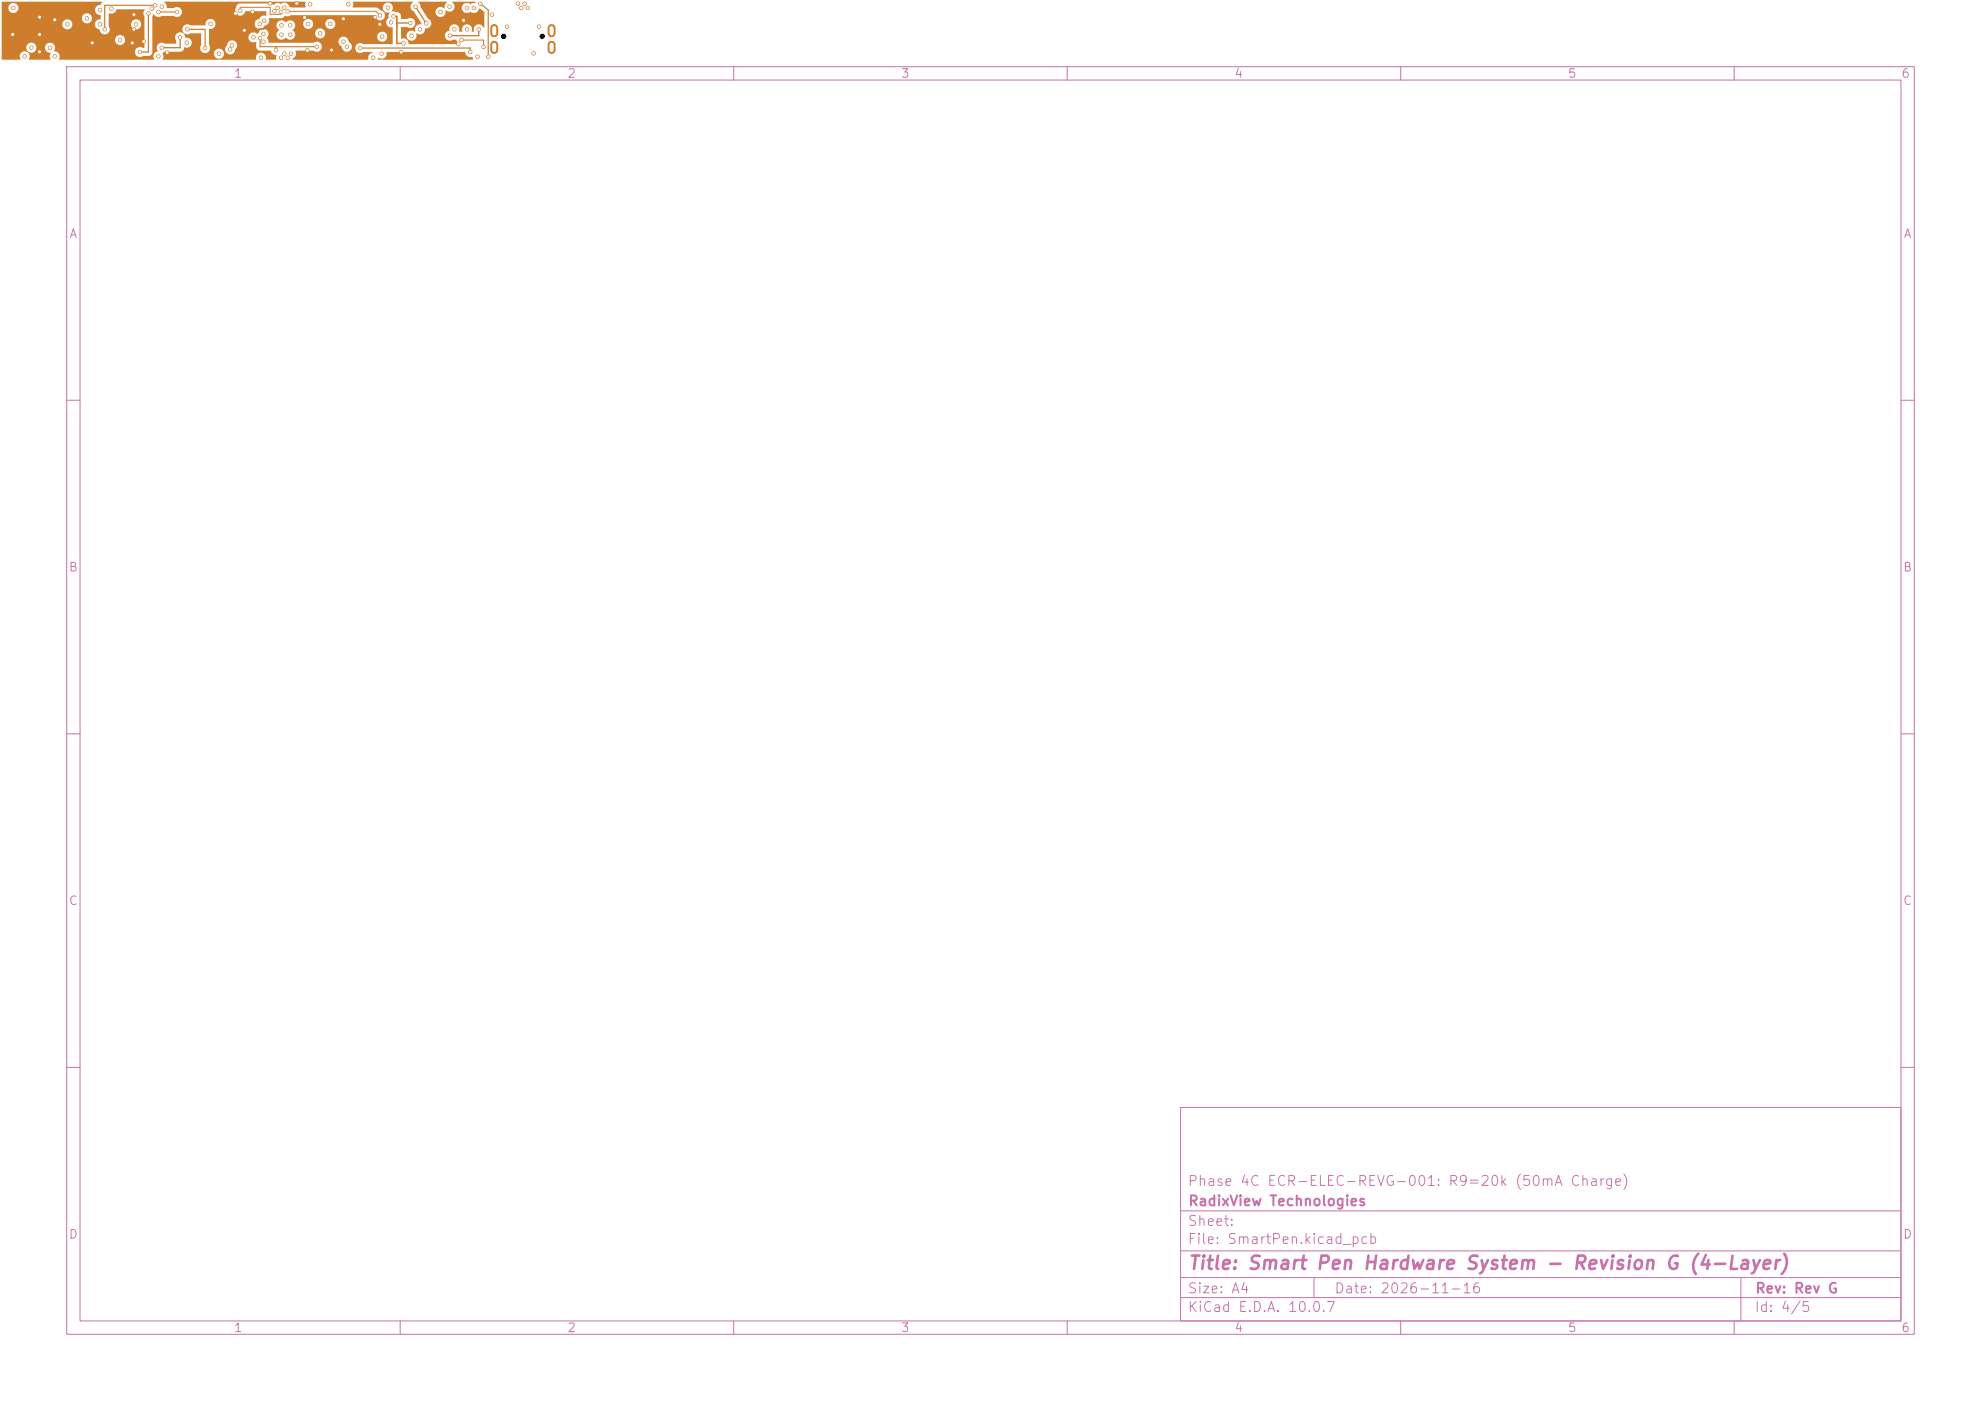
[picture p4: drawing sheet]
<svg xmlns="http://www.w3.org/2000/svg" width="297mm" height="210mm" viewBox="0 0 297 210" stroke-linecap="round" stroke-linejoin="round" font-family="sans-serif">
<defs><g id="words">
<text font-size="2" fill="#c872ab" x="178" y="190.8">Title: Smart Pen Hardware System - Revision G (4-Layer)</text>
<g font-size="1.5" fill="#c872ab">
<text x="178" y="178.1">Phase 4C ECR-ELEC-REVG-001: R9=20k (50mA Charge)</text>
<text x="178" y="184.1">Sheet:</text>
<text x="178" y="181.1">RadixView Technologies</text>
<text x="178" y="186.8">File: SmartPen.kicad_pcb</text>
<text x="178" y="197">KiCad E.D.A. 10.0.7</text>
<text x="178" y="194.2">Size: A4</text>
<text x="200" y="194.2">Date: 2026-11-16</text>
<text x="263" y="197">Id: 4/5</text>
<text x="263" y="194.2">Rev: Rev G</text>
</g>
<g font-size="1.3" fill="#c872ab">
<text x="35" y="12">1</text>
<text x="85" y="12">2</text>
<text x="135" y="12">3</text>
<text x="185" y="12">4</text>
<text x="235" y="12">5</text>
<text x="285" y="12">6</text>
<text x="10.3" y="36">A</text>
<text x="285.3" y="36">A</text>
<text x="10.2" y="86">B</text>
<text x="285.2" y="86">B</text>
<text x="10.2" y="136">C</text>
<text x="285.2" y="136">C</text>
<text x="10.2" y="186">D</text>
<text x="285.2" y="186">D</text>
<text x="35" y="200">1</text>
<text x="85" y="200">2</text>
<text x="135" y="200">3</text>
<text x="185" y="200">4</text>
<text x="235" y="200">5</text>
<text x="285" y="200">6</text>
</g>
</g></defs>
<g fill="none" stroke="#c872ab" stroke-width=".15">
<path d="M10 10h277v190h-277zM12 12h273v186h-273zM60 10v2M110 10v2M160 10v2M210 10v2M260 10v2M10 60h2M285 60h2M10 110h2M285 110h2M10 160h2"/>
<path d="M177 166h108v32h-108zM285 160h2M60 198v2M110 198v2M160 198v2M177 194.5h108M177 191.5h108M177 187.5h108M177 181.5h108M197 191.5v3M210 198v2M260 198v2"/>
<path d="M261 191.5v6.5"/>
</g>
<path d="M74.1 4.2v.8M74.1 6.7v.8M82.7 4.2v.8M82.7 6.7v.8" fill="none" stroke="#ce7d2c" stroke-width="1.2"/>
<g fill="#ce7d2c" stroke="#ce7d2c" stroke-width=".15">
<circle cx="38.9" cy="3.6" r=".25"/>
<circle cx="31.6" cy="3.6" r=".25"/>
<circle cx="34.5" cy="7.4" r=".25"/>
<circle cx="34.8" cy="6.8" r=".25"/>
<circle cx="18" cy="6" r=".25"/>
<circle cx="15" cy="1.5" r=".25"/>
<circle cx="2" cy="1.2" r=".25"/>
<circle cx="43.5" cy="3.8" r=".25"/>
<circle cx="70" cy="1.2" r=".25"/>
<circle cx="48" cy="5" r=".25"/>
<circle cx="28" cy="6.4" r=".25"/>
<circle cx="43.5" cy="5.2" r=".25"/>
<circle cx="42.2" cy="3.8" r=".25"/>
<circle cx="80" cy="8" r=".25"/>
<circle cx="42.2" cy="5.2" r=".25"/>
<circle cx="68.1" cy="4.4" r=".25"/>
<circle cx="28.1" cy="4.4" r=".25"/>
<circle cx="63" cy="4.4" r=".25"/>
<circle cx="70" cy="4.4" r=".25"/>
<circle cx="30.8" cy="7.2" r=".25"/>
<circle cx="32.8" cy="8.1" r=".25"/>
<circle cx="42.6" cy="8.1" r=".25"/>
<circle cx="80.8" cy="4" r=".25"/>
<circle cx="61.7" cy="5.4" r=".25"/>
<circle cx="67.4" cy="5.3" r=".25"/>
<circle cx="71.8" cy="4.4" r=".25"/>
<circle cx="76" cy="4" r=".25"/>
<circle cx="73.7" cy="2.2" r=".25"/>
<circle cx="73.2" cy="8.5" r=".25"/>
<circle cx="77.6" cy=".6" r=".25"/>
<circle cx="72" cy=".6" r=".25"/>
<circle cx="78.6" cy=".6" r=".25"/>
<circle cx="71.6" cy="8.5" r=".25"/>
<circle cx="79.1" cy="1.2" r=".25"/>
<circle cx="71" cy="1.2" r=".25"/>
<circle cx="78.1" cy="1.2" r=".25"/>
<circle cx="36.6" cy="4.5" r=".25"/>
<circle cx="68.7" cy="6.6" r=".25"/>
<circle cx="56.2" cy="2.6" r=".25"/>
<circle cx="25.1" cy="7.9" r=".25"/>
<circle cx="20.1" cy="2.2" r=".25"/>
<circle cx="5.9" cy="5.2" r=".25"/>
<circle cx="46.1" cy="7.5" r=".25"/>
<circle cx="44.5" cy=".5" r=".25"/>
<circle cx="21.6" cy="6.2" r=".25"/>
<circle cx="13.8" cy="6.4" r=".25"/>
<circle cx="49.7" cy="7.5" r=".25"/>
<circle cx="37.9" cy="1.8" r=".25"/>
<circle cx="69.5" cy="3.1" r=".25"/>
<circle cx="40.5" cy=".5" r=".25"/>
<circle cx="5.9" cy="7.8" r=".25"/>
<circle cx="56.9" cy="3.6" r=".25"/>
<circle cx="51.5" cy="2.8" r=".25"/>
<circle cx="20.1" cy="4.4" r=".25"/>
<circle cx="8.2" cy="3" r=".25"/>
<circle cx="1.9" cy="5.2" r=".25"/>
<circle cx="60.1" cy="7.8" r=".25"/>
<circle cx="5.9" cy="2.6" r=".25"/>
<circle cx="35.3" cy="2" r=".25"/>
<circle cx="19.8" cy="6.4" r=".25"/>
<circle cx="45.7" cy="2.6" r=".25"/>
<circle cx="58.2" cy="1.1" r=".25"/>
<circle cx="42.6" cy="1.1" r=".25"/>
<circle cx="58.6" cy="3.4" r=".25"/>
<circle cx="41.1" cy="1.6" r=".25"/>
<circle cx="41.6" cy="1.2" r=".25"/>
<circle cx="57.3" cy="5.5" r=".25"/>
<circle cx="43.1" cy="1.7" r=".25"/>
<circle cx="57" cy="2.3" r=".25"/>
<circle cx="7.5" cy="7.1" r=".25"/>
<circle cx="27" cy="5.6" r=".25"/>
<circle cx="24.3" cy="7.1" r=".25"/>
<circle cx="38" cy="5.6" r=".25"/>
<circle cx="4.7" cy="7.1" r=".25"/>
<circle cx="39.5" cy="5.1" r=".25"/>
<circle cx="8.2" cy="8.4" r=".25"/>
<circle cx="23.8" cy="8.4" r=".25"/>
<circle cx="3.7" cy="8.4" r=".25"/>
<circle cx="10.1" cy="3.6" r=".25"/>
<circle cx="20.4" cy="3.6" r=".25"/>
<circle cx="15" cy="3.6" r=".25"/>
<circle cx="22.2" cy="2" r=".25"/>
<circle cx="21" cy="7.8" r=".25"/>
<circle cx="22.7" cy="1.3" r=".25"/>
<circle cx="16.7" cy="1.3" r=".25"/>
<circle cx="23.3" cy=".8" r=".25"/>
<circle cx="15.7" cy="4.4" r=".25"/>
<circle cx="23.8" cy="1.8" r=".25"/>
<circle cx="26.5" cy="1.8" r=".25"/>
<circle cx="66" cy="1.8" r=".25"/>
<circle cx="24.2" cy="1" r=".25"/>
<circle cx="46.2" cy="3.6" r=".25"/>
<circle cx="49.5" cy="3.6" r=".25"/>
<circle cx="39.5" cy="6.2" r=".25"/>
<circle cx="51.5" cy="6.2" r=".25"/>
<circle cx="41.4" cy="7.5" r=".25"/>
<circle cx="39" cy="5.7" r=".25"/>
<circle cx="47.5" cy="7" r=".25"/>
<circle cx="13" cy="2.8" r=".25"/>
<circle cx="39.6" cy="3.1" r=".25"/>
<circle cx="36" cy="1.6" r=".25"/>
<circle cx="42.1" cy="1.8" r=".25"/>
<circle cx="46.5" cy=".6" r=".25"/>
<circle cx="52.2" cy=".6" r=".25"/>
<circle cx="72.5" cy="7" r=".25"/>
<circle cx="69.2" cy="6" r=".25"/>
<circle cx="52" cy="7" r=".25"/>
<circle cx="54" cy="7.2" r=".25"/>
<circle cx="70.5" cy="7.8" r=".25"/>
<circle cx="43.6" cy="8.1" r=".25"/>
<circle cx="57.2" cy="8.1" r=".25"/>
<circle cx="55.9" cy="8.7" r=".25"/>
<circle cx="43.1" cy="8.6" r=".25"/>
<circle cx="42.1" cy="8.6" r=".25"/>
<circle cx="39.1" cy="8.7" r=".25"/>
<circle cx="59" cy="2.4" r=".25"/>
<circle cx="60.5" cy="6.5" r=".25"/>
<circle cx="61.5" cy="3.4" r=".25"/>
<circle cx="63.9" cy="3.5" r=".25"/>
<circle cx="67.4" cy="1" r=".25"/>
<circle cx="62.3" cy="1" r=".25"/>
</g>
<path d="M22.3 2v5.8h-1.3M23.2 .8h-7.5v3.6M23.7 1.8h2.8M28.1 4.4h2.7v2.8M39 5.7v1.3h8.5M41.4 7v.5M54 7.2h16.5v.6M72 .6l1.2 .9v7" fill="none" stroke="#ce7d2c" stroke-width=".18"/>
<path d="M27 5.6v1.6h-2.8M59 2.5h.5M59.5 3.5h2M59.5 6.5h1M62.3 1l1.6 2.5M71.8 4.4v1h-4.4" fill="none" stroke="#ce7d2c" stroke-width=".2"/>
<path d="M38.9 4.4h.7M59.5 2.5v4" fill="none" stroke="#ce7d2c" stroke-width=".25"/>
<path d="M36 1.6v-.5h4.5v1.1h1.6v-.4M43.1 1.7h13.3l.6 .6M69.2 6h3.3v1" fill="none" stroke="#ce7d2c" stroke-width=".15"/>
<g fill="#ce7d2c">
<path d="M.3 .3h15l-.2 .4a.81 .81 0 0 0-.9 .8 .81 .81 0 0 0 .9 .8v.6a.77 .77 0 0 0-.9 .6 .77 .77 0 0 0 .7 .9 .77 .77 0 0 0 1 .7 .77 .77 0 0 0 .4-1.2v-.3h3.3a.75 .75 0 0 0 1.1 .8 .75 .75 0 0 0 .2-1.3 .75 .75 0 0 0-1.2 .3l-.1 .2h-3.3v-1.6h.1a.82 .82 0 0 0 1.1-.6h4.1l.1 .1a.77 .77 0 0 0 0 1v4.6l-.2 .1a.76 .76 0 0 0-1.1 .1 .76 .76 0 0 0 0 1 .76 .76 0 0 0 1.1 .1h1l.2-.2 .1-.3v-5.4l.3-.4a.8 .8 0 0 0 1.1 .3h1.9a.76 .76 0 0 0 1-.1 .76 .76 0 0 0 0-1 .76 .76 0 0 0-1.1-.1h-1v-.4l-.4-.5h21.2v.8h-2.2l-.2-.1a.82 .82 0 0 0-1.3-.4 .97 .97 0 0 0-1.2 .1l-.3-.2h-4.7a1.34 1.34 0 0 0-.7 1.2 .78 .78 0 0 0 .8 .7 .78 .78 0 0 0 .8-.7h3.1v.6v.1a.8 .8 0 0 0-1 .4 .78 .78 0 0 0-.7 .9 .78 .78 0 0 0 .9 .7l-.5 .7a.79 .79 0 0 0-1.1-.1 .79 .79 0 0 0-.1 1.1 .79 .79 0 0 0 1 .2v.8a.6 .6 0 0 0 .7 .5h1.5a.94 .94 0 0 0 .9 .7l-.1 .6h-1.5a.77 .77 0 0 0-.7-1 .77 .77 0 0 0-.8 1h-.1h-13.9a.75 .75 0 0 0-.1-.9h7.8v.1a.75 .75 0 0 0 1.2 .5 .75 .75 0 0 0-.3-1.3h.7v.2a.77 .77 0 0 0 .9 .7 .77 .77 0 0 0 .7-.8 .76 .76 0 0 0-.2-1.3 .76 .76 0 0 0-1.1 .7l-.3 .5h-.8a.75 .75 0 0 0-.8 .7h-7.8l.4-.2 2.5-.1 .3-.2 .1-.4a.79 .79 0 0 0 1.2-.6 .79 .79 0 0 0-1-.9l-.3-.5 .1-.1a.78 .78 0 0 0 1 0h1.5l.1 1.7a.76 .76 0 0 0 0 1 .76 .76 0 0 0 1.1 0 .76 .76 0 0 0 0-1l.1-2.4a.78 .78 0 0 0 .9-.7 .78 .78 0 0 0-.9-.8 .78 .78 0 0 0-.6 1h-2.2a.79 .79 0 0 0-1.1 .1 .79 .79 0 0 0 0 1.1 .79 .79 0 0 0-1 0 .79 .79 0 0 0-.1 1.1l-.1 .4h-1.6a.8 .8 0 0 0-1 .2 .8 .8 0 0 0-.1 1 .83 .83 0 0 0-.5 1.2h-14.3a.82 .82 0 0 0-.7-1.3 .76 .76 0 0 0-.3-1.1 .76 .76 0 0 0-1.1 .6 .76 .76 0 0 0 .9 .8v.1a.96 .96 0 0 0-.1 .9h-3.2a.78 .78 0 0 0-.7-1.2 .78 .78 0 0 0-.6 1.2h-2.7v-1.8h3.6a.75 .75 0 0 0 1.1 .8 .75 .75 0 0 0 .2-1.3 .75 .75 0 0 0-1.2 .3l-.1 .2h-3.6v-1.2h16.9a.75 .75 0 0 0 1.1 .8 .75 .75 0 0 0 .2-1.3 .75 .75 0 0 0-1.2 .4l-.1 .1h-16.9v-2.3h9a.75 .75 0 0 0 1.1 .8 .75 .75 0 0 0 .2-1.3 .75 .75 0 0 0-1.2 .3l-.1 .2h-9v-.9h12a.75 .75 0 0 0 1 .8 .75 .75 0 0 0 .2-1.3 .75 .75 0 0 0-1.2 .3v.2h-12v-1.6h.9a.75 .75 0 0 0 1.1 .8 .75 .75 0 0 0 .2-1.3 .75 .75 0 0 0-1.2 .4l-.1 .1h-.9z"/>
<path d="M40.3 2.7h1.9l.3-.1a.34 .34 0 0 1 .6-.1l.5-.2h12.6a.76 .76 0 0 0 .8 .8 .76 .76 0 0 0 .7-.8 .76 .76 0 0 0-.7-.8l-.5-.4h-3.6v-.8h9a.84 .84 0 0 0 .2 1.4l1 1.7v.3a.81 .81 0 0 0-.9 1.1 .76 .76 0 0 0-1.2 .2 .76 .76 0 0 0 .7 1.1 .76 .76 0 0 0 .7-1.1 .83 .83 0 0 0 .9 .1 .83 .83 0 0 0 .4-.8l.1-.1a.76 .76 0 0 0 .8-.5 .76 .76 0 0 0-.4-.9l-1.1-1.7-.1-.5-.3-.3h4.3v.1a.94 .94 0 0 0-.4 .9 .76 .76 0 0 0-1.2 .1 .76 .76 0 0 0 .6 1.1 .76 .76 0 0 0 .8-.9 .81 .81 0 0 0 1.2-.1 .81 .81 0 0 0-.2-1.2h3.5l-.1 .2-.6 .1a.79 .79 0 0 0-1.1 .1 .79 .79 0 0 0 0 1.1 .79 .79 0 0 0 1.1 0 .82 .82 0 0 0 1.3-.5l.7 .5v2.3l-.1 .1a.79 .79 0 0 0-1-.5 .79 .79 0 0 0-.5 1h-.3a.78 .78 0 0 0-.7-1.1 .78 .78 0 0 0-.7 1.1h-.5a.78 .78 0 0 0-.7-1.1 .78 .78 0 0 0-.8 1 .76 .76 0 0 0-.5 1.1 .76 .76 0 0 0 1.1 .3h.5l.2 .6h-7.3a.89 .89 0 0 0-1.2-.8v-1.7h1a.76 .76 0 0 0 1-.2 .76 .76 0 0 0-.1-1 .76 .76 0 0 0-1-.1h-.9v-.6a1.43 1.43 0 0 0-1.3-.5h-.1a.77 .77 0 0 0-.2-1.3 .77 .77 0 0 0-1.1 .7 .77 .77 0 0 0 1 .8l-.1 .8a.79 .79 0 0 0-.3 1 .79 .79 0 0 0 .9 .4v2.5h-4.4a.76 .76 0 0 0-1.1 .1 .76 .76 0 0 0 .1 1 .76 .76 0 0 0 1 .1h1.3v.1a.77 .77 0 0 0-.6 1h-11.3v-.1a.84 .84 0 0 0 .4-1.2h2.7a.76 .76 0 0 0 1-.1 .76 .76 0 0 0 0-1 .76 .76 0 0 0-1-.1h-6.7v-.2h10.4l.1 .4 .4 .3a.78 .78 0 0 0 .7 .8 .78 .78 0 0 0 .8-.5 .78 .78 0 0 0-.4-1 .75 .75 0 0 0-.8-.7 .75 .75 0 0 0-.8 .7h-10.4l-.3-.5a.81 .81 0 0 0 .2-1 .81 .81 0 0 0-.9-.4l.4-.5 .3-.1h1.4l.1 .5 .3 .3a.78 .78 0 0 0-.1 1.2 .78 .78 0 0 0 1.2-.1 .75 .75 0 0 0 1 .3 .75 .75 0 0 0 .3-1h3v.2a.75 .75 0 0 0 .6 .6 .75 .75 0 0 0 .8-.3h7.9v.2a.75 .75 0 0 0 1.2 .5 .75 .75 0 0 0 0-1.2 .75 .75 0 0 0-1.2 .5h-7.9a.75 .75 0 0 0-.4-1.1 .75 .75 0 0 0-1 .6h-3l-.3-.5a.74 .74 0 0 0 .3-.9h1.2v.2a.75 .75 0 0 0 .9 .6 .75 .75 0 0 0 .7-.8h1.8v.2a.75 .75 0 0 0 1.1 .5 .75 .75 0 0 0 0-1.3 .75 .75 0 0 0-1.1 .6h-1.8l-.1-.1a.75 .75 0 0 0-.8-.6 .75 .75 0 0 0-.7 .7l-1.2-.1a.82 .82 0 0 0-1.4 0 .76 .76 0 0 0-.8-.3 .76 .76 0 0 0-.6 .6h-1.4h.1a.95 .95 0 0 0 .2-1z"/>
<path d="M56.7 8.7a.84 .84 0 0 0 1 0 .84 .84 0 0 0 .3-.9h11.7a.9 .9 0 0 0 1.1 .7l.1 .4h-14.2z"/>
</g>
<g fill="#fff" stroke="#fff" stroke-width=".15">
<circle cx="38.9" cy="3.6" r=".15"/>
<circle cx="31.6" cy="3.6" r=".15"/>
<circle cx="34.5" cy="7.4" r=".15"/>
<circle cx="34.8" cy="6.8" r=".15"/>
<circle cx="18" cy="6" r=".15"/>
<circle cx="15" cy="1.5" r=".15"/>
<circle cx="2" cy="1.2" r=".15"/>
<circle cx="43.5" cy="3.8" r=".15"/>
<circle cx="70" cy="1.2" r=".15"/>
<circle cx="48" cy="5" r=".15"/>
<circle cx="28" cy="6.4" r=".15"/>
<circle cx="43.5" cy="5.2" r=".15"/>
<circle cx="42.2" cy="3.8" r=".15"/>
<circle cx="80" cy="8" r=".15"/>
<circle cx="42.2" cy="5.2" r=".15"/>
<circle cx="68.1" cy="4.4" r=".15"/>
<circle cx="28.1" cy="4.4" r=".15"/>
<circle cx="63" cy="4.4" r=".15"/>
<circle cx="70" cy="4.4" r=".15"/>
<circle cx="30.8" cy="7.2" r=".15"/>
<circle cx="32.8" cy="8" r=".15"/>
<circle cx="42.6" cy="8" r=".15"/>
<circle cx="80.8" cy="4" r=".15"/>
<circle cx="61.7" cy="5.3" r=".15"/>
<circle cx="67.5" cy="5.3" r=".15"/>
<circle cx="71.8" cy="4.4" r=".15"/>
<circle cx="76" cy="4" r=".15"/>
<circle cx="73.7" cy="2.2" r=".15"/>
<circle cx="73.2" cy="8.5" r=".15"/>
<circle cx="77.6" cy=".6" r=".15"/>
<circle cx="72" cy=".6" r=".15"/>
<circle cx="78.6" cy=".6" r=".15"/>
<circle cx="71.6" cy="8.5" r=".15"/>
<circle cx="79.2" cy="1.2" r=".15"/>
<circle cx="71" cy="1.2" r=".15"/>
<circle cx="78.2" cy="1.2" r=".15"/>
<circle cx="36.6" cy="4.5" r=".15"/>
<circle cx="68.7" cy="6.6" r=".15"/>
<circle cx="56.2" cy="2.6" r=".15"/>
<circle cx="25.1" cy="7.9" r=".15"/>
<circle cx="20.1" cy="2.2" r=".15"/>
<circle cx="5.9" cy="5.2" r=".15"/>
<circle cx="46.1" cy="7.5" r=".15"/>
<circle cx="44.5" cy=".5" r=".15"/>
<circle cx="21.6" cy="6.2" r=".15"/>
<circle cx="13.8" cy="6.4" r=".15"/>
<circle cx="49.7" cy="7.5" r=".15"/>
<circle cx="37.9" cy="1.8" r=".15"/>
<circle cx="69.5" cy="3" r=".15"/>
<circle cx="40.5" cy=".5" r=".15"/>
<circle cx="5.9" cy="7.8" r=".15"/>
<circle cx="56.9" cy="3.6" r=".15"/>
<circle cx="51.5" cy="2.8" r=".15"/>
<circle cx="20.1" cy="4.4" r=".15"/>
<circle cx="8.2" cy="3" r=".15"/>
<circle cx="1.9" cy="5.2" r=".15"/>
<circle cx="60.1" cy="7.8" r=".15"/>
<circle cx="5.9" cy="2.6" r=".15"/>
<circle cx="35.3" cy="2" r=".15"/>
<circle cx="19.8" cy="6.4" r=".15"/>
<circle cx="45.7" cy="2.6" r=".15"/>
<circle cx="58.1" cy="1.2" r=".15"/>
<circle cx="42.6" cy="1.2" r=".15"/>
<circle cx="58.7" cy="3.3" r=".15"/>
<circle cx="41.1" cy="1.7" r=".15"/>
<circle cx="41.6" cy="1.2" r=".15"/>
<circle cx="57.3" cy="5.5" r=".15"/>
<circle cx="43.1" cy="1.7" r=".15"/>
<circle cx="57" cy="2.3" r=".15"/>
<circle cx="7.5" cy="7.1" r=".15"/>
<circle cx="27" cy="5.6" r=".15"/>
<circle cx="24.2" cy="7.1" r=".15"/>
<circle cx="38" cy="5.6" r=".15"/>
<circle cx="4.7" cy="7.1" r=".15"/>
<circle cx="39.5" cy="5.1" r=".15"/>
<circle cx="8.2" cy="8.4" r=".15"/>
<circle cx="23.7" cy="8.4" r=".15"/>
<circle cx="3.7" cy="8.4" r=".15"/>
<circle cx="10.1" cy="3.7" r=".15"/>
<circle cx="20.4" cy="3.7" r=".15"/>
<circle cx="15" cy="3.7" r=".15"/>
<circle cx="22.3" cy="2" r=".15"/>
<circle cx="21" cy="7.8" r=".15"/>
<circle cx="22.7" cy="1.3" r=".15"/>
<circle cx="16.7" cy="1.3" r=".15"/>
<circle cx="23.2" cy=".8" r=".15"/>
<circle cx="15.7" cy="4.4" r=".15"/>
<circle cx="23.7" cy="1.8" r=".15"/>
<circle cx="26.5" cy="1.8" r=".15"/>
<circle cx="66" cy="1.8" r=".15"/>
<circle cx="24.3" cy="1" r=".15"/>
<circle cx="46.2" cy="3.6" r=".15"/>
<circle cx="49.5" cy="3.6" r=".15"/>
<circle cx="39.5" cy="6.3" r=".15"/>
<circle cx="51.5" cy="6.3" r=".15"/>
<circle cx="41.4" cy="7.5" r=".15"/>
<circle cx="39" cy="5.7" r=".15"/>
<circle cx="47.5" cy="7" r=".15"/>
<circle cx="13" cy="2.7" r=".15"/>
<circle cx="39.6" cy="3.1" r=".15"/>
<circle cx="36" cy="1.6" r=".15"/>
<circle cx="42.1" cy="1.8" r=".15"/>
<circle cx="46.5" cy=".7" r=".15"/>
<circle cx="52.2" cy=".7" r=".15"/>
<circle cx="72.5" cy="7" r=".15"/>
<circle cx="69.2" cy="6" r=".15"/>
<circle cx="52" cy="7" r=".15"/>
<circle cx="54" cy="7.2" r=".15"/>
<circle cx="70.5" cy="7.8" r=".15"/>
<circle cx="43.6" cy="8" r=".15"/>
<circle cx="57.2" cy="8" r=".15"/>
<circle cx="55.9" cy="8.7" r=".15"/>
<circle cx="43.1" cy="8.7" r=".15"/>
<circle cx="42.1" cy="8.7" r=".15"/>
<circle cx="39.1" cy="8.7" r=".15"/>
<circle cx="59" cy="2.4" r=".15"/>
<circle cx="60.5" cy="6.5" r=".15"/>
<circle cx="61.5" cy="3.5" r=".15"/>
<circle cx="63.9" cy="3.5" r=".15"/>
<circle cx="67.4" cy="1" r=".15"/>
<circle cx="62.3" cy="1" r=".15"/>
</g>
<g fill="#000" stroke="#000" stroke-width=".15">
<circle cx="75.5" cy="5.4" r=".32"/>
<circle cx="81.3" cy="5.4" r=".32"/>
</g>
<path d="M74.1 4.2v.8M74.1 6.7v.8M82.7 4.2v.8M82.7 6.7v.8" fill="none" stroke="#fff" stroke-width=".6"/>
<use href="#words"/>
</svg>
